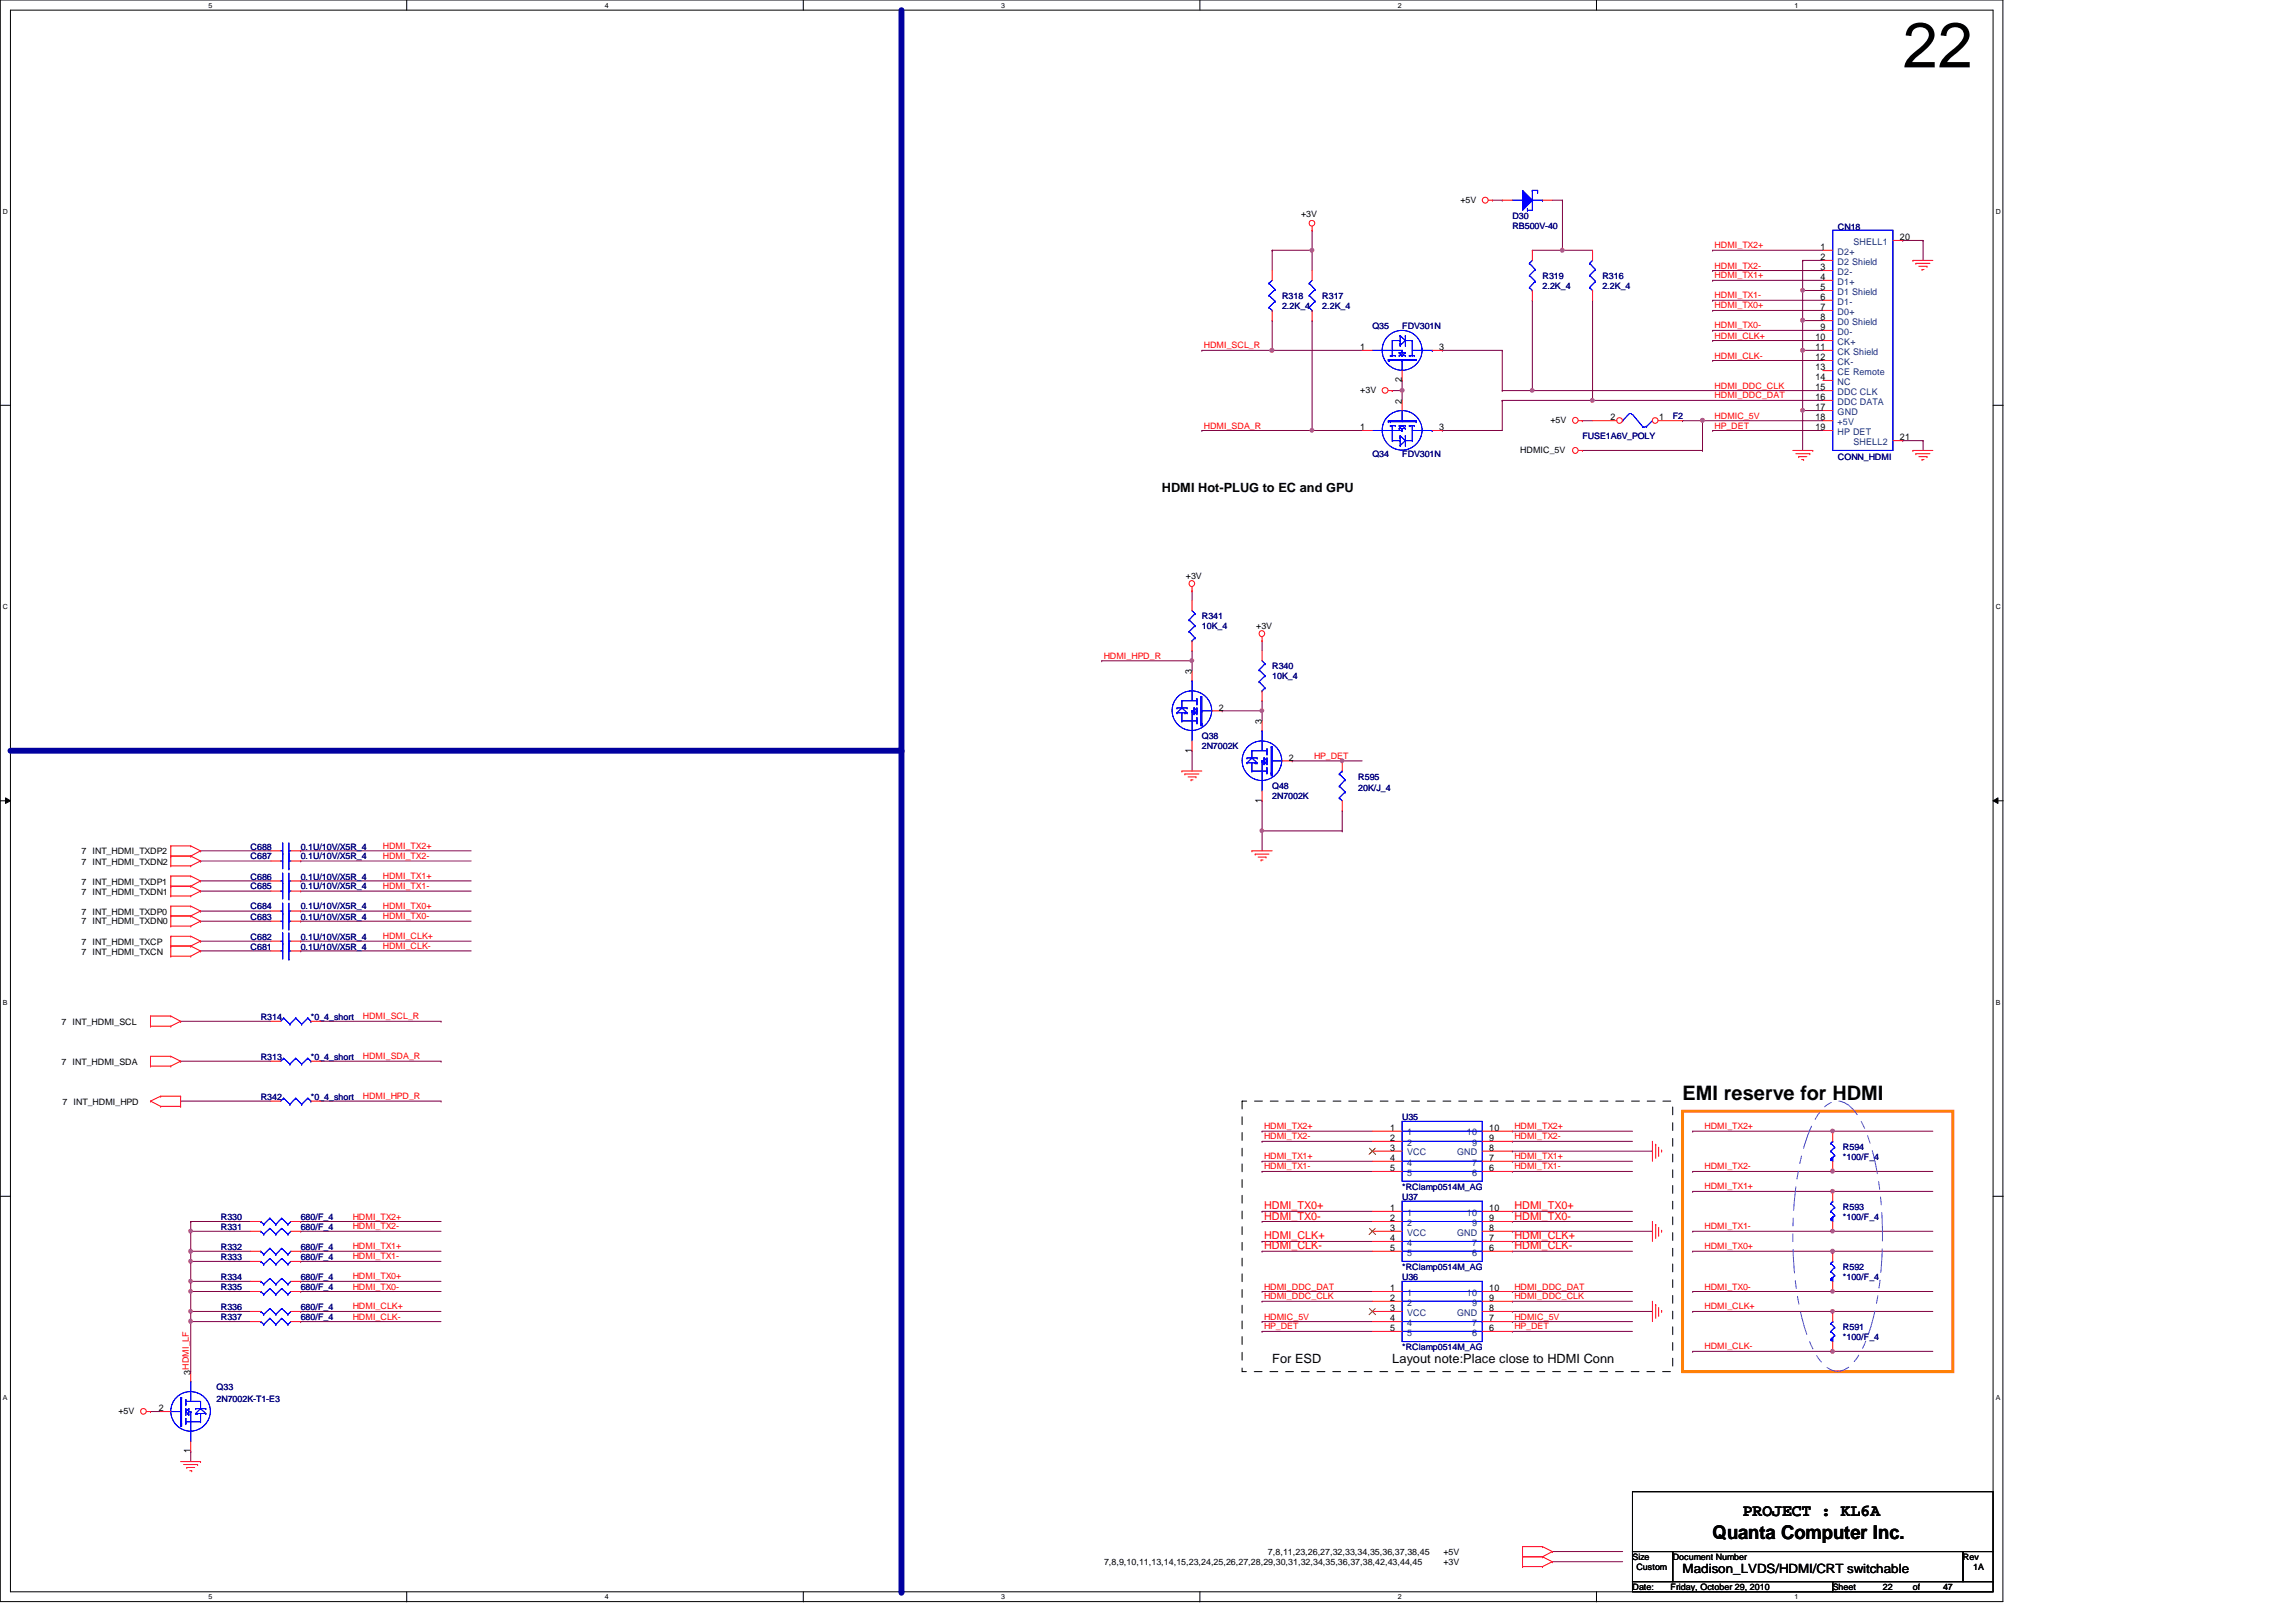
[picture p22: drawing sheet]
<svg xmlns="http://www.w3.org/2000/svg" width="297mm" height="210mm" viewBox="0 0 297 210" stroke-linecap="round" stroke-linejoin="round" font-family="sans-serif">
<defs><g id="words">
<text font-size="8.3" x="246.2" y="8.7">22</text>
<text font-size="2.6" x="217.7" y="142.3">EMI reserve for HDMI</text>
<text font-size="2.5" x="221.6" y="199.2">Quanta Computer Inc.</text>
<text font-size="2.2" x="225.5" y="196.1">PROJECT : KL6A</text>
<g font-size="1.7">
<text x="150.3" y="63.7">HDMI Hot-PLUG to EC and GPU</text>
<text x="164.6" y="176.4">For ESD</text>
<text x="180.1" y="176.4">Layout note:Place close to HDMI Conn</text>
<text x="217.7" y="203.6">Madison_LVDS/HDMI/CRT switchable</text>
</g>
<g font-size="1.4" fill="#f00">
<text x="163.5" y="156.5">HDMI_TX0+</text>
<text x="163.5" y="157.8">HDMI_TX0-</text>
<text x="163.5" y="160.4">HDMI_CLK+</text>
<text x="163.5" y="161.7">HDMI_CLK-</text>
<text x="195.9" y="157.8">HDMI_TX0-</text>
<text x="195.9" y="160.4">HDMI_CLK+</text>
<text x="195.9" y="161.7">HDMI_CLK-</text>
<text x="195.9" y="156.5">HDMI_TX0+</text>
</g>
<g font-size="1.2">
<text x="235.5" y="32.3">1</text>
<text x="235.5" y="35">3</text>
<text x="235.5" y="33.7">2</text>
<text x="245.8" y="31.1">20</text>
<text x="235.5" y="37.5">5</text>
<text x="235.5" y="40.1">7</text>
<text x="235.5" y="36.2">4</text>
<text x="235.5" y="38.8">6</text>
<text x="235.5" y="41.4">8</text>
<text x="176" y="45.3">1</text>
<text x="186.2" y="45.3">3</text>
<text x="234.9" y="45.3">11</text>
<text x="234.9" y="47.9">13</text>
<text x="234.9" y="44">10</text>
<text x="234.9" y="46.6">12</text>
<text x="235.5" y="42.7">9</text>
<text x="181.4" y="52.2" transform="rotate(-90 181.4 52.2)">2</text>
<text x="181.4" y="49.5" transform="rotate(-90 181.4 49.5)">2</text>
<text x="234.9" y="50.5">15</text>
<text x="234.9" y="53.1">17</text>
<text x="234.9" y="49.2">14</text>
<text x="234.9" y="51.8">16</text>
<text x="176" y="55.7">1</text>
<text x="186.2" y="55.7">3</text>
<text x="208.4" y="54.4">2</text>
<text x="214.7" y="54.4">1</text>
<text x="234.9" y="55.7">19</text>
<text x="234.9" y="54.4">18</text>
<text x="245.8" y="57">21</text>
<text x="154.2" y="87.2" transform="rotate(-90 154.2 87.2)">3</text>
<text x="157.7" y="91.9">2</text>
<text x="163.2" y="93.7" transform="rotate(-90 163.2 93.7)">3</text>
<text x="154.2" y="97.4" transform="rotate(-90 154.2 97.4)">1</text>
<text x="166.7" y="98.4">2</text>
<text x="163.2" y="103.9" transform="rotate(-90 163.2 103.9)">1</text>
<text x="179.8" y="146.3">1</text>
<text x="179.8" y="147.7">2</text>
<text x="179.8" y="148.9">3</text>
<text x="192.7" y="148.9">8</text>
<text x="192.7" y="147.7">9</text>
<text x="192.7" y="146.3">10</text>
<text x="179.8" y="150.2">4</text>
<text x="179.8" y="151.6">5</text>
<text x="192.7" y="151.6">6</text>
<text x="192.7" y="150.2">7</text>
<text x="179.8" y="156.7">1</text>
<text x="179.8" y="158">2</text>
<text x="179.8" y="159.3">3</text>
<text x="179.8" y="160.6">4</text>
<text x="179.8" y="161.9">5</text>
<text x="192.7" y="161.9">6</text>
<text x="192.7" y="160.6">7</text>
<text x="192.7" y="159.3">8</text>
<text x="192.7" y="158">9</text>
<text x="192.7" y="156.7">10</text>
<text x="179.8" y="167.1">1</text>
<text x="192.7" y="167.1">10</text>
<text x="179.8" y="168.4">2</text>
<text x="179.8" y="169.7">3</text>
<text x="179.8" y="171">4</text>
<text x="179.8" y="172.3">5</text>
<text x="192.7" y="172.3">6</text>
<text x="192.7" y="171">7</text>
<text x="192.7" y="169.7">8</text>
<text x="192.7" y="168.4">9</text>
<text x="24.6" y="177.9" transform="rotate(-90 24.6 177.9)">3HDMI_LF</text>
<text x="20.5" y="182.6">2</text>
<text x="24.6" y="188.1" transform="rotate(-90 24.6 188.1)">1</text>
</g>
<g font-size="1.2" fill="#004080">
<text x="237.7" y="32.9">D2+</text>
<text x="237.7" y="35.6">D2-</text>
<text x="237.7" y="34.2">D2 Shield</text>
<text x="239.8" y="31.7">SHELL1</text>
<text x="237.7" y="38.1">D1 Shield</text>
<text x="237.7" y="40.7">D0+</text>
<text x="237.7" y="36.8">D1+</text>
<text x="237.7" y="39.4">D1-</text>
<text x="237.7" y="43.3">D0-</text>
<text x="237.7" y="45.9">CK Shield</text>
<text x="237.7" y="42">D0 Shield</text>
<text x="237.7" y="44.6">CK+</text>
<text x="237.7" y="47.2">CK-</text>
<text x="237.7" y="48.5">CE Remote</text>
<text x="237.7" y="51.1">DDC CLK</text>
<text x="237.7" y="53.7">GND</text>
<text x="237.7" y="49.8">NC</text>
<text x="237.7" y="52.4">DDC DATA</text>
<text x="237.7" y="56.3">HP DET</text>
<text x="237.7" y="55">+5V</text>
<text x="239.8" y="57.6">SHELL2</text>
<text x="182" y="146.9">1</text>
<text x="182" y="148.3">2</text>
<text x="182" y="149.5">VCC</text>
<text x="188.5" y="149.5">GND</text>
<text x="189.8" y="146.9">10</text>
<text x="190.5" y="148.3">9</text>
<text x="182" y="150.8">4</text>
<text x="182" y="152.1">5</text>
<text x="190.5" y="152.1">6</text>
<text x="190.5" y="150.8">7</text>
<text x="182" y="157.3">1</text>
<text x="182" y="158.6">2</text>
<text x="182" y="159.9">VCC</text>
<text x="182" y="161.2">4</text>
<text x="188.5" y="159.9">GND</text>
<text x="189.8" y="157.3">10</text>
<text x="190.5" y="161.2">7</text>
<text x="190.5" y="158.6">9</text>
<text x="182" y="162.5">5</text>
<text x="182" y="167.7">1</text>
<text x="189.8" y="167.7">10</text>
<text x="190.5" y="162.5">6</text>
<text x="182" y="169">2</text>
<text x="182" y="170.3">VCC</text>
<text x="182" y="171.6">4</text>
<text x="182" y="172.8">5</text>
<text x="188.5" y="170.3">GND</text>
<text x="190.5" y="172.8">6</text>
<text x="190.5" y="171.6">7</text>
<text x="190.5" y="169">9</text>
</g>
<g font-size="1.1">
<text x="168.3" y="28.1">+3V</text>
<text x="188.9" y="26.2">+5V</text>
<text x="176" y="50.8">+3V</text>
<text x="196.7" y="58.6">HDMIC_5V</text>
<text x="200.6" y="54.7">+5V</text>
<text x="153.4" y="75">+3V</text>
<text x="162.5" y="81.4">+3V</text>
<text x="10.5" y="110.6">7 INT_HDMI_TXDP2</text>
<text x="10.5" y="111.9">7 INT_HDMI_TXDN2</text>
<text x="10.5" y="114.5">7 INT_HDMI_TXDP1</text>
<text x="10.5" y="115.8">7 INT_HDMI_TXDN1</text>
<text x="10.5" y="118.4">7 INT_HDMI_TXDP0</text>
<text x="10.5" y="119.6">7 INT_HDMI_TXDN0</text>
<text x="10.5" y="122.3">7 INT_HDMI_TXCP</text>
<text x="10.5" y="123.5">7 INT_HDMI_TXCN</text>
<text x="8" y="132.6">7 INT_HDMI_SCL</text>
<text x="8" y="137.8">7 INT_HDMI_SDA</text>
<text x="8.1" y="143">7 INT_HDMI_HPD</text>
<text x="15.3" y="183">+5V</text>
<text x="142.8" y="202.6">7,8,9,10,11,13,14,15,23,24,25,26,27,28,29,30,31,32,34,35,36,37,38,42,43,44,45</text>
<text x="164" y="201.3">7,8,11,23,26,27,32,33,34,35,36,37,38,45</text>
<text x="186.7" y="201.3">+5V</text>
<text x="186.7" y="202.6">+3V</text>
<text x="211.2" y="201.9">Size</text>
<text x="211.7" y="203.2">Custom</text>
<text x="216.4" y="201.9">Document Number</text>
<text x="254" y="201.9">Rev</text>
<text x="255.3" y="203.2">1A</text>
<text x="211.2" y="205.8">Date:</text>
<text x="216.1" y="205.8">Friday, October 29, 2010</text>
<text x="237.1" y="205.8">Sheet</text>
<text x="243.6" y="205.8">22</text>
<text x="247.5" y="205.8">of</text>
<text x="251.4" y="205.8">47</text>
</g>
<g font-size="1.1" fill="#000080">
<text x="195.7" y="28.3">D30</text>
<text x="195.7" y="29.6">RB500V-40</text>
<text x="237.8" y="29.8">CN18</text>
<text x="165.9" y="38.7">R318</text>
<text x="165.9" y="40">2.2K_4</text>
<text x="171.1" y="38.7">R317</text>
<text x="171.1" y="40">2.2K_4</text>
<text x="199.6" y="36.1">R319</text>
<text x="199.6" y="37.4">2.2K_4</text>
<text x="207.3" y="36.1">R316</text>
<text x="207.3" y="37.4">2.2K_4</text>
<text x="177.5" y="42.6">Q35</text>
<text x="181.4" y="42.6">FDV301N</text>
<text x="177.5" y="59.1">Q34</text>
<text x="181.4" y="59.1">FDV301N</text>
<text x="204.7" y="56.8">FUSE1A6V_POLY</text>
<text x="216.4" y="54.2">F2</text>
<text x="237.8" y="59.5">CONN_HDMI</text>
<text x="155.5" y="80.1">R341</text>
<text x="155.5" y="81.4">10K_4</text>
<text x="164.6" y="86.6">R340</text>
<text x="164.6" y="87.9">10K_4</text>
<text x="155.5" y="95.7">Q38</text>
<text x="155.5" y="97">2N7002K</text>
<text x="175.7" y="100.9">R595</text>
<text x="164.6" y="102.2">Q48</text>
<text x="164.6" y="103.5">2N7002K</text>
<text x="175.7" y="102.4">20K/J_4</text>
<text x="32.4" y="111.2">C687</text>
<text x="32.4" y="109.9">C688</text>
<text x="32.4" y="113.8">C686</text>
<text x="38.9" y="111.2">0.1U/10V/X5R_4</text>
<text x="38.9" y="109.9">0.1U/10V/X5R_4</text>
<text x="38.9" y="113.8">0.1U/10V/X5R_4</text>
<text x="32.4" y="119">C683</text>
<text x="32.4" y="115.1">C685</text>
<text x="32.4" y="117.7">C684</text>
<text x="38.9" y="119">0.1U/10V/X5R_4</text>
<text x="38.9" y="115.1">0.1U/10V/X5R_4</text>
<text x="38.9" y="117.7">0.1U/10V/X5R_4</text>
<text x="32.4" y="122.9">C681</text>
<text x="32.4" y="121.6">C682</text>
<text x="38.9" y="122.9">0.1U/10V/X5R_4</text>
<text x="38.9" y="121.6">0.1U/10V/X5R_4</text>
<text x="33.7" y="132">R314</text>
<text x="40.2" y="132">*0_4_short</text>
<text x="33.7" y="137.1">R313</text>
<text x="40.2" y="137.1">*0_4_short</text>
<text x="33.7" y="142.3">R342</text>
<text x="40.2" y="142.3">*0_4_short</text>
<text x="181.4" y="144.9">U35</text>
<text x="238.4" y="148.8">R594</text>
<text x="181.4" y="155.3">U37</text>
<text x="181.4" y="154">*RClamp0514M_AG</text>
<text x="238.4" y="150.1">*100/F_4</text>
<text x="28.6" y="157.9">R330</text>
<text x="28.6" y="161.8">R332</text>
<text x="28.6" y="159.2">R331</text>
<text x="38.9" y="157.9">680/F_4</text>
<text x="38.9" y="161.8">680/F_4</text>
<text x="38.9" y="159.2">680/F_4</text>
<text x="238.4" y="156.5">R593</text>
<text x="238.4" y="157.9">*100/F_4</text>
<text x="28.6" y="163">R333</text>
<text x="28.6" y="165.7">R334</text>
<text x="28.6" y="166.9">R335</text>
<text x="38.9" y="163">680/F_4</text>
<text x="38.9" y="165.7">680/F_4</text>
<text x="38.9" y="166.9">680/F_4</text>
<text x="181.4" y="164.3">*RClamp0514M_AG</text>
<text x="181.4" y="165.7">U36</text>
<text x="238.4" y="164.3">R592</text>
<text x="238.4" y="165.7">*100/F_4</text>
<text x="28.6" y="169.5">R336</text>
<text x="28.6" y="170.8">R337</text>
<text x="38.9" y="169.5">680/F_4</text>
<text x="38.9" y="170.8">680/F_4</text>
<text x="238.4" y="172.1">R591</text>
<text x="238.4" y="173.4">*100/F_4</text>
<text x="28" y="179.9">Q33</text>
<text x="181.4" y="174.7">*RClamp0514M_AG</text>
<text x="28" y="181.4">2N7002K-T1-E3</text>
</g>
<g font-size="1.1" fill="#f00">
<text x="221.8" y="32.1">HDMI_TX2+</text>
<text x="221.8" y="34.8">HDMI_TX2-</text>
<text x="221.8" y="36">HDMI_TX1+</text>
<text x="221.8" y="38.6">HDMI_TX1-</text>
<text x="221.8" y="39.9">HDMI_TX0+</text>
<text x="155.7" y="45.1">HDMI_SCL_R</text>
<text x="221.8" y="42.5">HDMI_TX0-</text>
<text x="221.8" y="43.8">HDMI_CLK+</text>
<text x="221.8" y="46.4">HDMI_CLK-</text>
<text x="221.8" y="50.3">HDMI_DDC_CLK</text>
<text x="221.8" y="51.6">HDMI_DDC_DAT</text>
<text x="155.7" y="55.5">HDMI_SDA_R</text>
<text x="221.8" y="55.5">HP_DET</text>
<text x="221.8" y="54.2">HDMIC_5V</text>
<text x="142.8" y="85.3">HDMI_HPD_R</text>
<text x="170" y="98.2">HP_DET</text>
<text x="49.5" y="109.9">HDMI_TX2+</text>
<text x="49.5" y="111.2">HDMI_TX2-</text>
<text x="49.5" y="113.7">HDMI_TX1+</text>
<text x="49.5" y="117.6">HDMI_TX0+</text>
<text x="49.5" y="119">HDMI_TX0-</text>
<text x="49.5" y="115.1">HDMI_TX1-</text>
<text x="49.5" y="121.5">HDMI_CLK+</text>
<text x="49.5" y="122.8">HDMI_CLK-</text>
<text x="46.9" y="131.9">HDMI_SCL_R</text>
<text x="46.9" y="137.1">HDMI_SDA_R</text>
<text x="46.9" y="142.2">HDMI_HPD_R</text>
<text x="163.5" y="146.1">HDMI_TX2+</text>
<text x="163.5" y="147.4">HDMI_TX2-</text>
<text x="195.9" y="147.4">HDMI_TX2-</text>
<text x="195.9" y="146.1">HDMI_TX2+</text>
<text x="220.5" y="146.1">HDMI_TX2+</text>
<text x="163.5" y="150">HDMI_TX1+</text>
<text x="163.5" y="151.3">HDMI_TX1-</text>
<text x="195.9" y="151.3">HDMI_TX1-</text>
<text x="195.9" y="150">HDMI_TX1+</text>
<text x="220.5" y="153.9">HDMI_TX1+</text>
<text x="220.5" y="151.3">HDMI_TX2-</text>
<text x="45.6" y="159.1">HDMI_TX2-</text>
<text x="45.6" y="157.8">HDMI_TX2+</text>
<text x="45.6" y="161.7">HDMI_TX1+</text>
<text x="220.5" y="159.1">HDMI_TX1-</text>
<text x="220.5" y="161.7">HDMI_TX0+</text>
<text x="45.6" y="166.9">HDMI_TX0-</text>
<text x="45.6" y="165.6">HDMI_TX0+</text>
<text x="45.6" y="163">HDMI_TX1-</text>
<text x="163.5" y="166.9">HDMI_DDC_DAT</text>
<text x="195.9" y="166.9">HDMI_DDC_DAT</text>
<text x="220.5" y="166.9">HDMI_TX0-</text>
<text x="45.6" y="170.8">HDMI_CLK-</text>
<text x="45.6" y="169.5">HDMI_CLK+</text>
<text x="163.5" y="170.8">HDMIC_5V</text>
<text x="163.5" y="168.1">HDMI_DDC_CLK</text>
<text x="163.5" y="172">HP_DET</text>
<text x="195.9" y="172">HP_DET</text>
<text x="195.9" y="170.8">HDMIC_5V</text>
<text x="195.9" y="168.1">HDMI_DDC_CLK</text>
<text x="220.5" y="169.5">HDMI_CLK+</text>
<text x="220.5" y="174.6">HDMI_CLK-</text>
</g>
<g font-size=".9">
<text x="27" y="1">5</text>
<text x="78.2" y="1">4</text>
<text x="129.5" y="1">3</text>
<text x="180.8" y="1">2</text>
<text x="232.2" y="1">1</text>
<text x=".4" y="27.7">D</text>
<text x="258.2" y="27.7">D</text>
<text x=".4" y="78.8">C</text>
<text x="258.2" y="78.8">C</text>
<text x=".4" y="130">B</text>
<text x="258.2" y="130">B</text>
<text x=".4" y="181.2">A</text>
<text x="258.2" y="181.2">A</text>
<text x="27" y="207">5</text>
<text x="78.2" y="207">4</text>
<text x="129.5" y="207">3</text>
<text x="180.8" y="207">2</text>
<text x="232.2" y="207">1</text>
</g>
</g></defs>
<path d="M0 0h259.1v207.3h-259.1zM1.4 1.3h256.4v204.7h-256.4z" fill="none" stroke="#000" stroke-width=".13"/>
<g fill="#fff">
<path d="M27 .2h.5v1h-.5z"/>
<path d="M27 206.2h.5v1h-.5z"/>
</g>
<path d="M52.6 0v1.3M52.6 206v1.3" fill="none" stroke="#000" stroke-width=".13"/>
<g fill="#fff">
<path d="M78.2 .2h.5v1h-.5z"/>
<path d="M78.2 206.2h.5v1h-.5z"/>
</g>
<path d="M103.9 0v1.3M103.9 206v1.3" fill="none" stroke="#000" stroke-width=".13"/>
<g fill="#fff">
<path d="M129.5 .2h.5v1h-.5z"/>
<path d="M129.5 206.2h.5v1h-.5z"/>
</g>
<path d="M155.2 0v1.3M155.2 206v1.3" fill="none" stroke="#000" stroke-width=".13"/>
<g fill="#fff">
<path d="M180.8 .2h.6v1h-.6z"/>
<path d="M180.8 206.2h.6v1h-.6z"/>
</g>
<path d="M206.5 0v1.3M206.5 206v1.3" fill="none" stroke="#000" stroke-width=".13"/>
<g fill="#fff">
<path d="M232.2 .2h.5v1h-.5z"/>
<path d="M232.2 206.2h.5v1h-.5z"/>
<path d="M.4 26.9h.6v1h-.6z"/>
<path d="M258.2 26.9h.6v1h-.6z"/>
<path d="M.4 78h.6v1h-.6z"/>
<path d="M258.2 78h.6v1h-.6z"/>
</g>
<path d="M0 52.5h1.4M257.8 52.5h1.4" fill="none" stroke="#000" stroke-width=".13"/>
<g fill="#fff">
<path d="M.4 129.2h.6v1h-.6z"/>
<path d="M258.2 129.2h.6v1h-.6z"/>
</g>
<path d="M0 103.6h1.4M.7 103.3l.7 .3-.7 .4zM257.8 103.6l.7-.3v.7zM257.8 103.6h1.4" fill="none" stroke="#000" stroke-width=".13"/>
<path d="M.7 103.3l.7 .3-.7 .4zM257.8 103.6l.7-.3v.7z" fill="#000"/>
<g fill="#fff">
<path d="M.4 180.4h.5v1h-.5z"/>
<path d="M258.2 180.4h.5v1h-.5z"/>
</g>
<path d="M0 154.8h1.4M257.8 154.8h1.4" fill="none" stroke="#000" stroke-width=".13"/>
<path d="M233.2 53.1h.1M233.2 53.1v5.2" fill="none" stroke="#800040" stroke-width=".13"/>
<circle cx="233.2" cy="53.1" r=".25" fill="#f0f"/>
<circle cx="233.2" cy="53.1" r=".25" fill="none" stroke="#f0f" stroke-width=".13"/>
<path d="M233.2 37.6h.1M233.2 37.6v3.9" fill="none" stroke="#800040" stroke-width=".13"/>
<circle cx="233.2" cy="37.6" r=".25" fill="#f0f"/>
<circle cx="233.2" cy="37.6" r=".25" fill="none" stroke="#f0f" stroke-width=".13"/>
<path d="M233.2 33.7h.1M233.2 37.6h.1M233.2 33.7v3.9M233.2 37.6h2.6M233.2 45.3h.1M233.2 41.5h.1M233.2 41.5v3.8M233.2 45.3h2.6M233.2 41.5h2.6" fill="none" stroke="#800040" stroke-width=".13"/>
<circle cx="233.2" cy="41.4" r=".26" fill="#f0f"/>
<circle cx="233.2" cy="41.4" r=".26" fill="none" stroke="#f0f" stroke-width=".13"/>
<g fill="none" stroke="#800040" stroke-width=".13">
<path d="M233.2 33.7h.1M233.2 33.7h2.6M246.2 31.1h.1M246.2 31.1h2.6M248.8 31.1h.1M248.8 31.1v2.6M233.2 53.1h.1M233.2 45.3h.1M233.2 53.1h2.6M233.2 45.3v7.8M246.2 57h.1M246.2 57h2.6"/>
<path d="M248.8 57h.1M248.8 57v1.3"/>
</g>
<circle cx="233.2" cy="45.3" r=".26" fill="#f0f"/>
<circle cx="233.2" cy="45.3" r=".26" fill="none" stroke="#f0f" stroke-width=".13"/>
<g fill="none" stroke="#800040" stroke-width=".13">
<path d="M221.6 32.4h.1M221.6 35h.1M221.6 36.3h.1M221.6 38.9h.1M221.6 32.4h14.2M221.6 35h14.2M221.6 36.3h14.2M221.6 38.9h14.2M198.2 50.5h.1M198.2 50.5h37.6M206 51.8h.1M206 51.8h29.8"/>
<path d="M220.3 54.4h.1M220.3 54.4h15.5M221.6 40.2h.1M221.6 42.8h.1M221.6 55.7h.1M221.6 44.1h.1M221.6 46.7h.1M221.6 40.2h14.2M221.6 42.8h14.2M221.6 55.7h14.2M221.6 44.1h14.2M221.6 46.7h14.2"/>
</g>
<circle cx="220.3" cy="54.4" r=".26" fill="#f0f"/>
<circle cx="220.3" cy="54.4" r=".26" fill="none" stroke="#f0f" stroke-width=".13"/>
<path d="M198.2 38.9h.1M198.2 38.9v11.6" fill="none" stroke="#800040" stroke-width=".13"/>
<path d="M198 50.4h.4l.1 .1-.1 .2-.2 .1-.2-.1z" fill-rule="evenodd" fill="#f0f"/>
<path d="M198 50.4h.4l.1 .1-.1 .2-.2 .1-.2-.1z" fill="none" stroke="#f0f" stroke-width=".13"/>
<path d="M206 38.9h.1M206 38.9v12.9" fill="none" stroke="#800040" stroke-width=".13"/>
<path d="M205.8 51.6h.2l.2 .1v.3l-.2 .1-.2-.1z" fill-rule="evenodd" fill="#f0f"/>
<path d="M205.8 51.6h.2l.2 .1v.3l-.2 .1-.2-.1z" fill="none" stroke="#f0f" stroke-width=".13"/>
<path d="M202.1 25.9h.1M202.1 32.4h.1M202.1 25.9v6.5M202.1 32.4h3.9M194.3 50.5h.1M194.3 51.8h.1M194.3 50.5h3.9M194.3 51.8h11.7" fill="none" stroke="#800040" stroke-width=".13"/>
<path d="M201.9 32.2l.2-.1 .2 .1v.4h-.2h-.2z" fill-rule="evenodd" fill="#f0f"/>
<path d="M201.9 32.2l.2-.1 .2 .1v.4h-.2h-.2z" fill="none" stroke="#f0f" stroke-width=".13"/>
<g fill="none" stroke="#800040" stroke-width=".13">
<path d="M164.6 32.4h.1M164.6 32.4v2.6M169.8 29.8h.1M169.8 29.8v2.6h-5.2M198.2 32.4h.1M198.2 32.4h3.9M155.5 45.3h.1M155.5 45.3h9.1M181.4 50.5h.1M181.4 50.5v1.3M186.6 55.7h.1M186.6 45.3h.1"/>
<path d="M186.6 45.3h7.7M194.3 51.8h.1M194.3 45.3h.1M194.3 45.3v5.2M194.3 51.8v3.9h-7.7"/>
</g>
<path d="M169.6 32.2l.1-.1 .2 .1v.4h-.2h-.1z" fill-rule="evenodd" fill="#f0f"/>
<path d="M169.6 32.2l.1-.1 .2 .1v.4h-.2h-.1z" fill="none" stroke="#f0f" stroke-width=".13"/>
<path d="M169.8 32.4h.1M169.8 32.4v2.6M169.8 41.5h.1M169.8 41.5v14.2" fill="none" stroke="#800040" stroke-width=".13"/>
<path d="M169.6 55.5h.3l.1 .2-.1 .1-.2 .1-.1-.1z" fill-rule="evenodd" fill="#f0f"/>
<path d="M169.6 55.5h.3l.1 .2-.1 .1-.2 .1-.1-.1z" fill="none" stroke="#f0f" stroke-width=".13"/>
<path d="M164.6 41.5h.1M164.6 41.5v3.8" fill="none" stroke="#800040" stroke-width=".13"/>
<circle cx="164.5" cy="45.3" r=".26" fill="#f0f"/>
<circle cx="164.5" cy="45.3" r=".26" fill="none" stroke="#f0f" stroke-width=".13"/>
<g fill="none" stroke="#800040" stroke-width=".13">
<path d="M155.5 55.7h.1M155.5 55.7h20.7M164.6 45.3h.1M164.6 45.3h11.6M169.8 55.7h.1M180.1 50.5h.1M180.1 50.5h1.3M204.7 54.4h.1M204.7 54.4h1.3M200.8 200.8h.1M200.8 202.1h.1M200.8 200.8h9.1"/>
<path d="M200.8 202.1h9.1"/>
</g>
<circle cx="181.4" cy="50.5" r=".25" fill="#f0f"/>
<circle cx="181.4" cy="50.5" r=".25" fill="none" stroke="#f0f" stroke-width=".13"/>
<path d="M181.4 49.2h.1M181.4 49.2v1.3M237.1 161.9h.1M237.1 161.9h13" fill="none" stroke="#800040" stroke-width=".13"/>
<path d="M236.9 161.7h.2l.2 .1-.1 .3-.1 .1-.2-.1z" fill-rule="evenodd" fill="#f0f"/>
<path d="M236.9 161.7h.2l.2 .1-.1 .3-.1 .1-.2-.1z" fill="none" stroke="#f0f" stroke-width=".13"/>
<path d="M237.1 154.2h.1M237.1 154.2h13" fill="none" stroke="#800040" stroke-width=".13"/>
<path d="M236.9 154h.3l.1 .1-.1 .2-.1 .1-.2-.1z" fill-rule="evenodd" fill="#f0f"/>
<path d="M236.9 154h.3l.1 .1-.1 .2-.1 .1-.2-.1z" fill="none" stroke="#f0f" stroke-width=".13"/>
<path d="M237.1 146.4h.1M237.1 146.4h13" fill="none" stroke="#800040" stroke-width=".13"/>
<path d="M236.9 146.2h.3l.1 .1-.1 .2-.1 .1-.2-.1z" fill-rule="evenodd" fill="#f0f"/>
<path d="M236.9 146.2h.3l.1 .1-.1 .2-.1 .1-.2-.1z" fill="none" stroke="#f0f" stroke-width=".13"/>
<path d="M237.1 174.9h.1M237.1 174.9h13" fill="none" stroke="#800040" stroke-width=".13"/>
<path d="M236.9 174.7l.2-.1 .2 .1-.1 .4h-.1h-.2z" fill-rule="evenodd" fill="#f0f"/>
<path d="M236.9 174.7l.2-.1 .2 .1-.1 .4h-.1h-.2z" fill="none" stroke="#f0f" stroke-width=".13"/>
<path d="M237.1 169.7h.1M237.1 169.7h13" fill="none" stroke="#800040" stroke-width=".13"/>
<path d="M236.9 169.5h.3l.1 .2-.1 .1-.1 .1-.2-.1z" fill-rule="evenodd" fill="#f0f"/>
<path d="M236.9 169.5h.3l.1 .2-.1 .1-.1 .1-.2-.1z" fill="none" stroke="#f0f" stroke-width=".13"/>
<path d="M237.1 159.3h.1M237.1 159.3h13" fill="none" stroke="#800040" stroke-width=".13"/>
<path d="M236.9 159.1h.3l.1 .2-.1 .2-.1 .1-.2-.1z" fill-rule="evenodd" fill="#f0f"/>
<path d="M236.9 159.1h.3l.1 .2-.1 .2-.1 .1-.2-.1z" fill="none" stroke="#f0f" stroke-width=".13"/>
<path d="M237.1 167.1h.1M237.1 167.1h13" fill="none" stroke="#800040" stroke-width=".13"/>
<path d="M236.9 166.9h.3l.1 .2-.1 .2h-.1h-.2z" fill-rule="evenodd" fill="#f0f"/>
<path d="M236.9 166.9h.3l.1 .2-.1 .2h-.1h-.2z" fill="none" stroke="#f0f" stroke-width=".13"/>
<path d="M237.1 151.6h.1M237.1 151.6h13" fill="none" stroke="#800040" stroke-width=".13"/>
<path d="M236.9 151.4l.2-.1 .2 .1-.1 .3-.1 .1-.2-.1z" fill-rule="evenodd" fill="#f0f"/>
<path d="M236.9 151.4l.2-.1 .2 .1-.1 .3-.1 .1-.2-.1z" fill="none" stroke="#f0f" stroke-width=".13"/>
<g fill="none" stroke="#800040" stroke-width=".13">
<path d="M154.2 76.5h.1M154.2 76.5v1.2M154.2 97.2h.1M154.2 85.5h.1M154.2 85.5v1.3M154.2 97.2v2.6M158.1 92h.1M158.1 92h5.2M163.3 82.9h.1M163.3 82.9v1.3M167.2 98.5h.1M167.2 98.5h6.4"/>
<path d="M163.3 107.5h.1M163.3 107.5v2.6M173.6 104.9h.1M173.6 104.9v2.6M163.3 156.8h.1M163.3 150.3h.1M163.3 146.4h.1M163.3 158.1h.1M163.3 147.7h.1M163.3 151.6h.1M163.3 146.4h14.2M163.3 151.6h14.2"/>
<path d="M163.3 156.8h14.2M163.3 150.3h14.2M163.3 158.1h14.2M163.3 147.7h14.2M195.7 159.3h.1M195.7 158.1h.1M195.7 151.6h.1M195.7 150.3h.1M195.7 147.7h.1M195.7 156.8h.1M195.7 149h.1M195.7 146.4h.1"/>
<path d="M195.7 159.3h18.1M195.7 146.4h15.5M195.7 151.6h15.5M195.7 156.8h15.5M195.7 150.3h15.5M195.7 158.1h15.5M195.7 147.7h15.5M195.7 149h18.1M219 159.3h.1M219 154.2h.1M219 146.4h.1M219 151.6h.1"/>
<path d="M219 159.3h18.1M219 154.2h18.1M219 146.4h18.1M219 151.6h18.1M163.3 160.7h.1M163.3 161.9h.1M163.3 171h.1M163.3 168.4h.1M163.3 167.1h.1M163.3 172.3h.1M163.3 167.1h14.2M163.3 161.9h14.2"/>
<path d="M163.3 160.7h14.2M163.3 171h14.2M163.3 168.4h14.2M163.3 172.3h14.2M195.7 160.7h.1M195.7 161.9h.1M195.7 169.7h.1M195.7 167.1h.1M195.7 172.3h.1M195.7 171h.1M195.7 168.4h.1M195.7 169.7h18.1"/>
<path d="M195.7 167.1h15.5M195.7 161.9h15.5M195.7 160.7h15.5M195.7 171h15.5M195.7 168.4h15.5M195.7 172.3h15.5M219 174.9h.1M219 169.7h.1M219 167.1h.1M219 161.9h.1M219 174.9h18.1M219 169.7h18.1"/>
<path d="M219 167.1h18.1M219 161.9h18.1"/>
</g>
<path d="M163.1 107.3h.3l.1 .2-.1 .2h-.2h-.1z" fill-rule="evenodd" fill="#f0f"/>
<path d="M163.1 107.3h.3l.1 .2-.1 .2h-.2h-.1z" fill="none" stroke="#f0f" stroke-width=".13"/>
<path d="M163.3 90.7h.1M163.3 90.7v1.3" fill="none" stroke="#800040" stroke-width=".13"/>
<path d="M163.1 91.8h.3l.1 .1-.1 .2-.2 .1-.1-.1z" fill-rule="evenodd" fill="#f0f"/>
<path d="M163.1 91.8h.3l.1 .1-.1 .2-.2 .1-.1-.1z" fill="none" stroke="#f0f" stroke-width=".13"/>
<path d="M173.6 98.5h.1M173.6 98.5h2.6" fill="none" stroke="#800040" stroke-width=".13"/>
<path d="M173.5 98.3h.3l.1 .1-.1 .2-.2 .1-.1-.1z" fill-rule="evenodd" fill="#f0f"/>
<path d="M173.5 98.3h.3l.1 .1-.1 .2-.2 .1-.1-.1z" fill="none" stroke="#f0f" stroke-width=".13"/>
<path d="M142.5 85.5h.1M142.5 85.5h11.7" fill="none" stroke="#800040" stroke-width=".13"/>
<path d="M154 85.3h.3l.1 .2-.1 .1-.1 .1-.2-.1z" fill-rule="evenodd" fill="#f0f"/>
<path d="M154 85.3h.3l.1 .2-.1 .1-.1 .1-.2-.1z" fill="none" stroke="#f0f" stroke-width=".13"/>
<g fill="none" stroke="#800040" stroke-width=".13">
<path d="M154.2 84.2h.1M154.2 84.2v1.3M163.3 92h.1M163.3 92v1.3M25.9 114h.1M25.9 115.3h.1M25.9 117.9h.1M25.9 119.2h.1M25.9 111.4h.1M25.9 110.1h.1M25.9 114h9.1M25.9 115.3h9.1"/>
<path d="M25.9 117.9h9.1M25.9 119.2h9.1M25.9 111.4h9.1M25.9 110.1h9.1M38.9 110.1h.1M38.9 117.9h.1M38.9 111.4h.1M38.9 119.2h.1M38.9 114h.1M38.9 115.3h.1M38.9 114h22.1M38.9 115.3h22.1"/>
<path d="M38.9 117.9h22.1M38.9 119.2h22.1M38.9 111.4h22.1M38.9 110.1h22.1M163.3 103.6h.1M163.3 103.6v3.9h10.3M173.6 107.5h.1M23.4 137.3h.1M23.4 132.2h.1M23.4 137.3h11.6M23.4 132.2h11.6M25.9 123.1h.1"/>
<path d="M25.9 121.8h.1M25.9 123.1h9.1M25.9 121.8h9.1M38.9 121.8h.1M38.9 123.1h.1M38.9 123.1h22.1M38.9 121.8h22.1M41.5 137.3h15.6M41.5 132.2h15.6M57.1 132.2h.1M57.1 137.3h.1M23.4 142.5h.1"/>
<path d="M23.4 142.5h11.6M38.9 159.3h.1M38.9 158.1h.1M38.9 159.3h18.2M38.9 158.1h18.2M41.5 142.5h15.6M57.1 142.5h.1M24.7 163.2h.1M24.7 163.2h7.7M38.9 167.1h.1M38.9 165.8h.1M38.9 163.2h.1"/>
<path d="M38.9 161.9h.1M38.9 167.1h18.2M38.9 165.8h18.2M38.9 163.2h18.2M38.9 161.9h18.2"/>
</g>
<path d="M24.5 163h.3l.1 .2-.1 .2h-.2h-.1z" fill-rule="evenodd" fill="#f0f"/>
<path d="M24.5 163h.3l.1 .2-.1 .2h-.2h-.1z" fill="none" stroke="#f0f" stroke-width=".13"/>
<path d="M24.7 161.9h.1M24.7 169.7h.1M24.7 161.9v1.3M24.7 169.7h7.7" fill="none" stroke="#800040" stroke-width=".13"/>
<path d="M24.5 169.5h.3l.1 .2-.1 .1-.2 .1-.1-.1z" fill-rule="evenodd" fill="#f0f"/>
<path d="M24.5 169.5h.3l.1 .2-.1 .1-.2 .1-.1-.1z" fill="none" stroke="#f0f" stroke-width=".13"/>
<path d="M24.7 171h.1M24.7 171h7.7" fill="none" stroke="#800040" stroke-width=".13"/>
<path d="M24.5 170.8l.1-.1 .3 .1-.1 .4h-.2h-.1z" fill-rule="evenodd" fill="#f0f"/>
<path d="M24.5 170.8l.1-.1 .3 .1-.1 .4h-.2h-.1z" fill="none" stroke="#f0f" stroke-width=".13"/>
<path d="M24.7 158.1h.1M24.7 158.1h7.7M24.7 167.1h.1M24.7 169.7h.1M24.7 165.8h.1M24.7 167.1v3.9M24.7 165.8h7.7" fill="none" stroke="#800040" stroke-width=".13"/>
<path d="M24.5 165.6h.3l.1 .2-.1 .2h-.2h-.1z" fill-rule="evenodd" fill="#f0f"/>
<path d="M24.5 165.6h.3l.1 .2-.1 .2h-.2h-.1z" fill="none" stroke="#f0f" stroke-width=".13"/>
<path d="M24.7 159.3h.1M24.7 159.3h7.7M24.7 163.2h.1M24.7 163.2v2.6" fill="none" stroke="#800040" stroke-width=".13"/>
<path d="M24.5 159.1h.3l.1 .2-.1 .2-.2 .1-.1-.1z" fill-rule="evenodd" fill="#f0f"/>
<path d="M24.5 159.1h.3l.1 .2-.1 .2-.2 .1-.1-.1z" fill="none" stroke="#f0f" stroke-width=".13"/>
<path d="M24.7 158.1h.1M24.7 158.1v1.2M24.7 167.1h.1M24.7 167.1h7.7M24.7 187.8h.1M24.7 187.8v1.3" fill="none" stroke="#800040" stroke-width=".13"/>
<path d="M24.5 166.9h.3l.1 .2-.1 .2h-.2h-.1z" fill-rule="evenodd" fill="#f0f"/>
<path d="M24.5 166.9h.3l.1 .2-.1 .2h-.2h-.1z" fill="none" stroke="#f0f" stroke-width=".13"/>
<path d="M24.7 165.8h.1M24.7 161.9h.1M24.7 165.8v1.3M24.7 161.9h7.7" fill="none" stroke="#800040" stroke-width=".13"/>
<path d="M24.5 161.7h.1l.3 .1-.1 .3-.2 .1-.1-.1z" fill-rule="evenodd" fill="#f0f"/>
<path d="M24.5 161.7h.1l.3 .1-.1 .3-.2 .1-.1-.1z" fill="none" stroke="#f0f" stroke-width=".13"/>
<g fill="none" stroke="#800040" stroke-width=".13">
<path d="M193.1 25.9h1.2M194.3 25.9h.1M200.8 25.9h1.3M202.1 25.9h.1M204.7 58.3h15.6M217.7 54.4h.1M217.7 54.4h2.6M220.3 58.3h.1M220.3 54.4h.1M220.3 54.4v3.9M24.7 159.3h.1M24.7 159.3v2.6"/>
<path d="M24.7 171h.1M24.7 171v6.5M38.9 171h.1M38.9 169.7h.1M38.9 171h18.2M38.9 169.7h18.2M19.5 182.7h.1M19.5 182.7h1.3"/>
</g>
<g fill="none" stroke="#f00" stroke-width=".13">
<path d="M169.8 29.8h.1M169.8 29.3v.5M192.6 25.9h.5M193.1 25.9h.1M247.5 33.7h.1M247.5 33.7h2.6M247.9 34.1h.1M247.9 34.1h1.8M248.2 34.5h1.1M248.7 34.9h.1M248.7 34.9h.2M249.3 34.5h.1"/>
<path d="M179.6 50.5h.5M180.1 50.5h.1M204.2 58.3h.5M204.2 54.4h.5M204.7 54.4h.1M204.7 58.3h.1M231.9 58.3h2.6M232.3 58.7h1.8M232.7 59.1h.1M232.7 59.1h1.1M233.1 59.5h.2M233.3 59.5h.1"/>
<path d="M234.1 58.7h.1M234.5 58.3h.1M247.5 58.3h.1M247.5 58.3h2.6M247.9 58.7h.1M247.9 58.7h1.8M248.2 59.1h1.1M248.7 59.5h.1M248.7 59.5h.2M249.3 59.1h.1M154.2 76.5h.1M154.2 75.9v.6"/>
<path d="M152.9 99.8h.1M152.9 99.8h2.6M163.3 82.9h.1M163.3 82.4v.5M22.1 110.8h.1M22.1 109.5h.1M22.1 112.1h.1M22.1 114.7h.1M22.1 113.4h.1M22.1 116h.1M22.1 118.5h.1M22.1 117.3h.1"/>
<path d="M22.1 119.8h.1M22.1 110.8h2.6M22.1 109.5v2.6M22.1 113.4v2.6M22.1 117.3v2.5M22.1 109.5h2.6M22.1 112.1h2.6M22.1 114.7h2.6M22.1 113.4h2.6M22.1 116h2.6M22.1 118.5h2.6M22.1 117.3h2.6"/>
<path d="M22.1 119.8h2.6M24.7 110.8h.1M24.7 109.5h.1M24.7 112.1h.1M24.7 114.7h.1M24.7 113.4h.1M24.7 116h.1M24.7 118.5h.1M24.7 117.3h.1M24.7 119.8h.1M24.7 109.5l1.2 .6M24.7 110.8l1.2 .6"/>
<path d="M24.7 113.4l1.2 .6M24.7 114.7l1.2 .6M24.7 117.3l1.2 .6M24.7 118.5l1.2 .7M25.9 110.1h.1M25.9 111.4h.1M25.9 114h.1M25.9 115.3h.1M25.9 117.9h.1M25.9 119.2h.1M25.9 110.1l-1.2 .7M25.9 111.4l-1.2 .7"/>
<path d="M25.9 114l-1.2 .7M25.9 115.3l-1.2 .7M25.9 117.9l-1.2 .6M25.9 119.2l-1.2 .6M153.3 100.2h.1M153.3 100.2h1.8M153.7 100.5h1M154.1 100.9h.1M154.1 100.9h.2M154.7 100.5h.1M162 110.1h.1M162 110.1h2.6"/>
<path d="M162.4 110.5h.1M162.4 110.5h1.8M162.8 110.9h1M163.1 111.3h.1M163.1 111.3h.3M163.8 110.9h.1M19.5 132.8h.1M19.5 131.5h.1M19.5 138h.1M19.5 136.7h.1M19.5 132.8h2.6M19.5 131.5v1.3"/>
<path d="M19.5 136.7v1.3M19.5 131.5h2.6M19.5 138h2.6M19.5 136.7h2.6M22.1 132.8h.1M22.1 131.5h.1M22.1 138h.1M22.1 136.7h.1M22.1 122.4h.1M22.1 121.2h.1M22.1 123.7h.1M22.1 131.5l1.3 .7"/>
<path d="M22.1 136.7l1.3 .6M22.1 121.2v2.5M22.1 122.4h2.6M22.1 121.2h2.6M22.1 123.7h2.6M23.4 132.2h.1M23.4 137.3h.1M23.4 132.2l-1.3 .6M23.4 137.3l-1.3 .7M24.7 122.4h.1M24.7 121.2h.1M24.7 123.7h.1"/>
<path d="M24.7 121.2l1.2 .6M24.7 122.4l1.2 .7M25.9 121.8h.1M25.9 123.1h.1M25.9 121.8l-1.2 .6M25.9 123.1l-1.2 .6M19.5 142.5h.1M19.5 142.5l1.3 .7M20.8 141.9h.1M20.8 143.2h.1M20.8 141.9h2.6M20.8 141.9l-1.3 .6"/>
<path d="M20.8 143.2h2.6M23.4 143.2h.1M23.4 141.9h.1M23.4 141.9v1.3M213.8 158.1h.1M213.8 147.7h.1M213.8 147.7v2.6M213.8 158.1v2.6M214.2 158.5h.1M214.2 148.1h.1M214.2 148.1v1.8M214.2 158.5v1.8"/>
<path d="M214.6 159.9h.1M214.6 149.5h.1M214.6 148.5v1M214.6 158.8v1.1M215 159.2h.1M215 148.8h.1M215 148.8v.3M215 159.2v.3M213.8 168.4h.1M213.8 168.4v2.6M214.2 168.8h.1M214.2 168.8v1.8"/>
<path d="M214.6 170.2h.1M214.6 169.2v1M215 169.6h.1M215 169.6v.2M19 182.7h.5M19.5 182.7h.1M23.4 189.1h2.5M23.7 189.5h1.9M24.2 189.9h.1M24.2 189.9h1M24.6 190.3h.2M24.8 190.3h.1"/>
<path d="M25.6 189.5h.1M25.9 189.1h.1M197 201.5h.1M197 200.2h.1M197 202.7h.1M197 200.2h2.6M197 201.5h2.6M197 200.2v2.5M197 202.7h2.6M199.6 200.2h.1M199.6 201.5h.1M199.6 202.7h.1"/>
<path d="M199.6 200.2l1.2 .6M199.6 201.5l1.2 .6M200.8 200.8h.1M200.8 202.1h.1M200.8 200.8l-1.2 .7M200.8 202.1l-1.2 .6"/>
<circle cx="169.7" cy="28.9" r=".37"/>
<circle cx="192.1" cy="25.9" r=".38"/>
<circle cx="179.2" cy="50.5" r=".37"/>
<circle cx="203.8" cy="58.3" r=".38"/>
<circle cx="203.8" cy="54.4" r=".38"/>
<circle cx="154.2" cy="75.5" r=".38"/>
<circle cx="163.2" cy="82" r=".38"/>
<circle cx="18.6" cy="182.6" r=".37"/>
</g>
<path d="M211.2 193h46.6v7.8h-46.6zM211.2 200.8h5.2v3.9h-5.2zM211.2 204.7h25.9v1.3h-25.9zM216.4 200.8h37.6v3.9h-37.6zM237.1 204.7h20.7v1.3h-20.7zM254 200.8h3.8v3.9h-3.8z" fill="none" stroke="#000" stroke-width=".13"/>
<path d="M217.7 143.8h34.9v33.7h-34.9z" fill="none" stroke="#ff8000" stroke-width=".38"/>
<path d="M160.7 142.5h55.7v35h-55.7z" fill="none" stroke="#000" stroke-width=".13" stroke-dasharray="1 1 1 1 1 1 1 1"/>
<path d="M235.8 143.5a2.39 2.39 0 0 1 3.9 0 15.8 15.8 0 0 1 2.9 7.1 48 48 0 0 1-.3 20.3 14.4 14.4 0 0 1-2.6 5.5 2.38 2.38 0 0 1-3.9 0 15.7 15.7 0 0 1-3-7.1 48.5 48.5 0 0 1 .4-20.3 14.2 14.2 0 0 1 2.6-5.5z" fill="none" stroke="#8000ff" stroke-width=".13" stroke-dasharray="3 1 1 1 1 1"/>
<path d="M116.6 1.3v204.7" fill="none" stroke="#0000a0" stroke-width=".76"/>
<circle cx="116.6" cy="206" r=".38" fill="#0000a0"/>
<path d="M1.4 97.2h115.2" fill="none" stroke="#0000a0" stroke-width=".76"/>
<circle cx="116.6" cy="97.2" r=".38" fill="#0000a0"/>
<g fill="none" stroke="#00f" stroke-width=".13">
<path d="M36.3 119.2h.3M36.6 119.2h.1M36.6 118.2h.1M36.6 118.2v2M37.4 119.2h.1M37.4 119.2h.2M37.4 118.2v2M36.7 136.9h.1M36.7 136.9l-.4 .4M36.7 136.9l.8 .8M37.4 120.2h.1M37.5 137.7h.1"/>
<path d="M38.3 136.9h.1M38.3 136.9l-.8 .8M38.3 136.9l.7 .8M39 137.7h.1M39.8 136.9h.1M39.8 136.9l-.8 .8M39.8 136.9l.4 .4M40.2 137.3h.1M236.9 150h.1M236.9 149h.1M236.9 148h.1M236.9 150l.2 .3"/>
<path d="M236.9 149l.5 .5M236.9 148l.5 .5M237.1 147.7h.1M237.1 147.7l-.2 .3M237.4 149.5h.1M237.4 148.5h.1M237.4 149.5l-.5 .5M237.4 148.5l-.5 .5M33.7 169.7h.1M33.7 169.7l.4 .4M34.1 170.1h.1M34.9 169.3h.1"/>
<path d="M34.9 169.3l.8 .8M34.9 169.3l-.8 .8M35.7 170.1h.1M36.4 169.3h.1M36.4 169.3l.9 .8M36.4 169.3l-.7 .8M37.3 170.1h.1M37.6 169.7l-.3 .4"/>
</g>
<path d="M35 119.2h1.3M37.6 119.2h1.3M35 137.3h1.3M40.2 137.3h1.3M32.4 169.7h1.3M37.6 169.7h1.3" fill="none" stroke="#f00" stroke-width=".13"/>
<path d="M236.9 150l.2-.2v.5l-.2-.3 .2-.2z" fill-rule="evenodd" fill="#00f"/>
<g fill="none" stroke="#00f" stroke-width=".13">
<path d="M236.9 150l.2-.2v.5l-.2-.3 .2-.2zM236.9 150h.1M236.9 149h.1M236.9 148h.1M236.9 150l.2 .3M236.9 149l.5 .5M236.9 148l.5 .5M237.1 147.7h.1M237.1 147.7l-.2 .3M237.4 149.5h.1M237.4 148.5h.1M237.4 149.5l-.5 .5"/>
<path d="M237.4 148.5l-.5 .5"/>
</g>
<path d="M236.9 150l.2-.2v.5l-.2-.3 .2-.2z" fill-rule="evenodd" fill="#00f"/>
<g fill="none" stroke="#00f" stroke-width=".13">
<path d="M236.9 150l.2-.2v.5l-.2-.3 .2-.2zM236.9 157.8h.1M236.9 156.8h.1M236.9 155.7h.1M236.9 157.8l.2 .3M236.9 156.8l.5 .5M236.9 155.7l.5 .6M237.1 155.4h.1M237.1 155.4l-.2 .3M237.4 157.3h.1M237.4 156.3h.1M237.4 157.3l-.5 .5"/>
<path d="M237.4 156.3l-.5 .5"/>
</g>
<path d="M237.1 146.4v1.3M237.1 150.3v1.3" fill="none" stroke="#f00" stroke-width=".13"/>
<path d="M236.9 157.8l.2-.3v.6l-.2-.3 .2-.3z" fill-rule="evenodd" fill="#00f"/>
<g fill="none" stroke="#00f" stroke-width=".13">
<path d="M236.9 157.8l.2-.3v.6l-.2-.3 .2-.3zM236.9 157.8h.1M236.9 156.8h.1M236.9 155.7h.1M236.9 157.8l.2 .3M236.9 156.8l.5 .5M236.9 155.7l.5 .6M237.1 155.4h.1M237.1 155.4l-.2 .3M237.4 157.3h.1M237.4 156.3h.1M237.4 157.3l-.5 .5"/>
<path d="M237.4 156.3l-.5 .5"/>
</g>
<path d="M236.9 157.8l.2-.3v.6l-.2-.3 .2-.3z" fill-rule="evenodd" fill="#00f"/>
<g fill="none" stroke="#00f" stroke-width=".13">
<path d="M177.5 45.3h3.9M179.6 46.5h.1M179.6 46.7h.1M179.6 46.5h3.6M179.6 46.5v.2M179.7 46.7h.1M179.9 46.5h.1M179.9 46h.1M179.9 46h.6M180 46h.1M180.1 44.1h.1M180.1 46h.1"/>
<path d="M180.1 44.1h1M180.1 44.1v1.9M180.5 46h.1M181 45.6h.1M181 46h.1M181 45.6l.4 .4M181 45.6h.8M181 46h.8M181.1 44.1h.1M181.1 43.4h.1M181.1 44.6h.1M181.1 44.7h.1"/>
<path d="M181.1 44.4h.1M181.1 45.8h.1M181.1 43.4l.7 .7M181.1 43.4v1.3M181.4 45.3h.1M181.4 46.7h.1M181.4 46h.1M181.4 45.6h.1M181.4 45.3v.3M181.4 46.7v1.3M181.8 44.1h.1M181.8 45.6h.1"/>
<path d="M181.8 46h.1M181.8 43.4h.1M181.8 44.7h.1M181.8 44.1h.9M181.8 45.6l-.4 .4M181.8 44.1l-.7 .6M181.8 43.4v1.3M182.3 46h.1M182.3 46h.7M182.5 46h.1M182.7 46h.1M182.7 44.1h.1"/>
<path d="M182.7 45.3h2.6M182.7 44.1v1.9M183 46h.1M183.2 46.5h.1M183.2 46.5v.2h-3.6M185.3 45.3h.1M152.3 92.2h.1M152.3 91.6h.1M152.3 92.2h1.3M152.3 91.6h1.3M152.9 92.2h.1M152.9 90.7h.1"/>
<path d="M152.9 91.6h.1M152.9 93.3h.1M152.9 90.7h2M152.9 90.7v.9M152.9 92.2v1.1M152.9 91.6l-.6 .6M152.9 91.6l.7 .6M152.9 93.3h2M153.3 92.2h.1M153.4 92.2h.1M153.6 92.2h.1M153.6 91.6h.1"/>
<path d="M154.2 92h.1M154.2 88.1h.1M154.2 88.1v2.6M154.2 92v3.9M154.2 92h.3M154.5 92.4h.1M154.5 91.6h.1M154.5 92h.1M154.5 91.6l.4 .4M154.5 91.6v.8M154.6 92.2h.1M154.9 90.7h.1"/>
<path d="M154.9 92h.1M154.9 91.6h.1M154.9 92.4h.1M154.9 92.9h.1M154.9 93.4h.1M154.9 90.4h.1M154.9 91h.1M154.9 91.1h.1M154.9 93.3h.1M154.9 93.6h.1M154.9 92l-.4 .4M154.9 90.4v.7"/>
<path d="M154.9 91.6v.8M154.9 92.9v.7M155.4 90.2h.1M155.4 93.6h.1M155.4 93.8h.1M155.4 90.2h.1v3.6M155.4 90.2v3.6M155.5 93.7h.1M155.5 92h.1M155.5 93.8h.1M155.5 92h1.3M173.6 99.8h.1"/>
<path d="M173.6 99.8l-.3 .4M36.3 111.4h.3M36.6 111.4h.1M36.6 110.4h.1M36.6 110.4v2M37.4 112.4h.1M37.4 111.4h.1M37.4 111.4h.2M37.4 110.4v2M173.3 103.3h.1M173.3 101.7h.1M173.3 100.2h.1"/>
<path d="M173.3 103.3l.3 .3M173.3 101.7l.7 .8M173.3 100.2l.7 .7M174 102.5h.1M174 100.9h.1M174 102.5l-.7 .8M174 100.9l-.7 .8M181.4 155.4h10.4v7.8h-10.4zM181.4 156.8h10.4M181.4 158.1h10.4M191.8 156.8h.1M191.8 158.1h.1"/>
<path d="M236.9 157.8l.2-.3v.6l-.2-.3 .2-.3zM181.4 160.7h10.4M181.4 161.9h10.4M191.8 160.7h.1M191.8 161.9h.1"/>
<circle cx="181.4" cy="45.3" r="2.58"/>
<circle cx="154.2" cy="92" r="2.56"/>
</g>
<g fill="none" stroke="#f00" stroke-width=".13">
<path d="M176.2 45.3h1.3M181.4 48v1.2M185.3 45.3h1.3M154.2 86.8v1.3M154.2 95.9v1.3M156.8 92h1.3M173.6 98.5v1.3M35 111.4h1.3M37.6 111.4h1.3M173.6 103.6v1.3M177.5 156.8h3.9M177.5 158.1h3.9"/>
<path d="M177.5 159.3h3.9M191.8 156.8h3.9M191.8 158.1h3.9M191.8 159.3h3.9M237.1 154.2v1.2M237.1 158.1v1.2M177.5 160.7h3.9M177.5 161.9h3.9M191.8 160.7h3.9M191.8 161.9h3.9"/>
</g>
<path d="M177.2 159l.8 .8M177.9 159l-.8 .8" fill="none" stroke="#804000" stroke-width=".13"/>
<path d="M197 24.6l1.2 1.3-1.2 1.3z" fill="#00f"/>
<g fill="none" stroke="#00f" stroke-width=".13">
<path d="M195.7 25.9h1.3M197 24.6l1.2 1.3-1.2 1.3zM197 25.9h.1M197.6 27.2h.1M197.6 27h.1M197.6 27v.2M198.2 24.6h.1M198.2 24.6v2.6h-.6M198.2 25.9h1.4M198.2 24.6h.7M198.9 24.6h.1M198.9 24.9h.1"/>
<path d="M198.9 24.6v.3M199.6 25.9h.1"/>
</g>
<path d="M197 24.6l1.2 1.3-1.2 1.3z" fill="#00f"/>
<g fill="none" stroke="#00f" stroke-width=".13">
<path d="M169.4 36.7h.1M169.4 38.2h.1M169.4 39.8h.1M169.4 36.7l.7 .8M169.4 38.2l.7 .8M169.4 39.8l.4 .4M169.8 36.3l-.4 .4M170.1 37.5h.1M170.1 39h.1M170.1 37.5l-.7 .7M170.1 39l-.7 .8M195.7 25.9h1.3"/>
<path d="M197 24.6l1.2 1.3-1.2 1.3zM197 25.9h.1M197.6 27.2h.1M197.6 27h.1M197.6 27v.2M198.2 24.6h.1M198.2 24.6v2.6h-.6M198.2 25.9h1.4M198.2 24.6h.7M198.9 24.6h.1M198.9 24.9h.1M198.9 24.6v.3"/>
<path d="M199.6 25.9h.1M169.8 40.2h.1M177.5 55.7h3.9M179.6 54.6h.1M179.6 54.4h.1M179.6 54.4h3.6v.2M179.6 54.6h3.6M179.6 54.4v.2M179.7 54.4h.1M179.9 54.6h.1M179.9 55.1h.1M179.9 55.1h.6"/>
<path d="M180 55.1h.1M180.1 57h.1M180.1 55.1h.1M180.1 57h1M180.1 55.1v1.9M180.5 55.1h.1M181 55.5h.1M181 55.1h.1M181 55.5h.8M181 55.1h.8M181.1 57h.1M181.1 57.7h.1"/>
<path d="M181.1 56.5h.1M181.1 56.4h.1M181.1 56.6h.1M181.1 55.3h.1M181.1 56.4v1.3M181.1 56.4l.7 .6M181.4 55.7h.1M181.4 54.4h.1M181.4 55.1h.1M181.4 55.5h.1M181.4 53.1v1.3M181.4 55.5v.2"/>
<path d="M181.4 55.1l-.4 .4M181.4 55.1l.4 .4M181.8 57h.1M181.8 55.5h.1M181.8 55.1h.1M181.8 57.7h.1M181.8 56.4h.1M181.8 57h.9M181.8 57l-.7 .7M181.8 56.4v1.3M182.3 55.1h.1M182.3 55.1h.7"/>
<path d="M182.5 55.1h.1M182.7 55.1h.1M182.7 57h.1M182.7 55.7h2.6M182.7 55.1v1.9M183 55.1h.1M183.2 54.6h.1M185.3 55.7h.1M36.3 110.1h.3M36.6 110.1h.1M36.6 109.1h.1M36.6 109.1v2.1"/>
<path d="M37.4 111.2h.1M37.4 110.1h.1M37.4 109.1v2.1M37.4 110.1h.2M36.3 123.1h.3M36.3 121.8h.3M36.6 123.1h.1M36.6 122h.1M36.6 121.8h.1M36.6 120.7h.1M36.6 120.7v3.4M37.4 124.1h.1"/>
<path d="M37.4 123.1h.1M37.4 122.8h.1M37.4 121.8h.1M37.4 123.1h.2M37.4 120.7v3.4M37.4 121.8h.2M24.7 178.8h.1M24.7 178.8v2.6M33.7 163.2h.1M33.7 165.8h.1M33.7 171h.1M33.7 163.2l.4 .4"/>
<path d="M33.7 165.8l.4 .4M33.7 171l.4 .4M34.1 163.6h.1M34.1 166.2h.1M34.1 171.4h.1M34.9 162.9h.1M34.9 165.4h.1M34.9 170.6h.1M34.9 162.9l.8 .7M34.9 162.9l-.8 .7M34.9 165.4l.8 .8M34.9 165.4l-.8 .8"/>
<path d="M34.9 170.6l.8 .8M34.9 170.6l-.8 .8M35.7 163.6h.1M35.7 166.2h.1M35.7 171.4h.1M36.4 162.9h.1M36.4 165.4h.1M36.4 170.6h.1M36.4 162.9l.9 .7M36.4 162.9l-.7 .7M36.4 165.4l.9 .8M36.4 165.4l-.7 .8"/>
<path d="M36.4 170.6l.9 .8M36.4 170.6l-.7 .8M37.3 163.6h.1M37.3 166.2h.1M37.3 171.4h.1M37.6 163.2l-.3 .4M37.6 165.8l-.3 .4M37.6 171l-.3 .4M181.4 165.8h10.4v7.8h-10.4zM181.4 167.1h10.4M181.4 168.4h10.4M181.4 171h10.4"/>
<path d="M181.4 172.3h10.4M191.8 167.1h.1M191.8 168.4h.1M191.8 171h.1M191.8 172.3h.1M236.9 165.6h.1M236.9 164.5h.1M236.9 163.5h.1M236.9 165.6l.2 .2M236.9 164.5l.5 .6M236.9 163.5l.5 .5M237.1 163.2h.1"/>
<path d="M237.1 163.2l-.2 .3M237.4 165.1h.1M237.4 164h.1M237.4 165.1l-.5 .5M237.4 164l-.5 .5M22.1 182.7h1.3M23.4 184.4h.1M23.4 182.7h.1M23.4 184.5h.1M23.5 180.8h.1M23.5 184.2h.1M23.5 184.5h.1"/>
<path d="M23.5 180.8h-.1v3.7M23.5 180.8v3.7M24 181.4h.1M24 182.7h.1M24 182.3h.1M24 183h.1M24 183.6h.1M24 184.1h.1M24 181.1h.1M24 181.7h.1M24 181.8h.1M24 184h.1"/>
<path d="M24 184.2h.1M24 181.4h1.9M24 182.7l.4 .3M24 181.1v.7M24 182.3v.7M24 183.6v.6M24 184h1.9M24.3 182.9h.1M24.4 183h.1M24.4 182.3h.1M24.4 182.7h.1M24.4 182.7h.3"/>
<path d="M24.4 182.3l-.4 .4M24.4 182.3v.7M24.7 182.7h.1M24.7 182.7v3.9M25.3 182.9h.1M25.3 182.3h.1M25.3 182.9h1.3M25.3 182.3h1.3M25.4 182.9h.1M25.6 182.9h.1M25.9 182.9h.1M25.9 181.4h.1"/>
<path d="M25.9 182.3h.1M25.9 184h.1M25.9 181.4v.9M25.9 182.9v1.1M25.9 182.3l.7 .6M25.9 182.3l-.6 .6M26.6 182.9h.1M26.6 182.3h.1"/>
<circle cx="181.4" cy="55.7" r="2.57"/>
<circle cx="24.7" cy="182.6" r="2.56"/>
</g>
<g fill="none" stroke="#f00" stroke-width=".13">
<path d="M169.8 35v1.3M194.3 25.9h1.4M199.6 25.9h1.2M169.8 40.2v1.3M176.2 55.7h1.3M181.4 51.8v1.3M185.3 55.7h1.3M35 110.1h1.3M37.6 110.1h1.3M35 123.1h1.3M35 121.8h1.3M37.6 123.1h1.3"/>
<path d="M37.6 121.8h1.3M24.7 177.5v1.3M32.4 163.2h1.3M32.4 165.8h1.3M32.4 171h1.3M37.6 163.2h1.3M37.6 165.8h1.3M37.6 171h1.3M177.5 167.1h3.9M177.5 168.4h3.9M177.5 169.7h3.9M177.5 171h3.9"/>
<path d="M177.5 172.3h3.9M191.8 167.1h3.9M191.8 168.4h3.9M191.8 169.7h3.9M191.8 171h3.9M191.8 172.3h3.9M20.8 182.7h1.3M24.7 186.6v1.2"/>
</g>
<path d="M177.2 169.3l.8 .8M177.9 169.3l-.8 .8" fill="none" stroke="#804000" stroke-width=".13"/>
<path d="M236.9 165.6l.2-.3v.5l-.2-.2 .2-.3z" fill-rule="evenodd" fill="#00f"/>
<g fill="none" stroke="#00f" stroke-width=".13">
<path d="M236.9 165.6l.2-.3v.5l-.2-.2 .2-.3zM236.9 165.6h.1M236.9 164.5h.1M236.9 163.5h.1M236.9 165.6l.2 .2M236.9 164.5l.5 .6M236.9 163.5l.5 .5M237.1 163.2h.1M237.1 163.2l-.2 .3M237.4 165.1h.1M237.4 164h.1M237.4 165.1l-.5 .5"/>
<path d="M237.4 164l-.5 .5"/>
</g>
<path d="M236.9 165.6l.2-.3v.5l-.2-.2 .2-.3z" fill-rule="evenodd" fill="#00f"/>
<g fill="none" stroke="#00f" stroke-width=".13">
<path d="M237.1 29.8h7.8v28.5h-7.8zM36.3 115.3h.3M36.6 115.3h.1M36.6 114.3h.1M36.6 114.3v2M37.4 116.3h.1M37.4 115.3h.1M37.4 115.3h.2M37.4 114.3v2M36.7 131.7h.1M36.7 131.7l-.4 .5M36.7 131.7l.8 .8"/>
<path d="M37.5 132.5h.1M38.3 131.7h.1M38.3 131.7l-.8 .8M38.3 131.7l.7 .8M39 132.5h.1M39.8 131.7h.1M39.8 131.7l-.8 .8M39.8 131.7l.4 .5M40.2 132.2h.1M33.7 158.1h.1M33.7 158.1l.4 .4M34.1 158.5h.1"/>
<path d="M34.9 157.6h.1M34.9 157.6l.8 .9M34.9 157.6l-.8 .9M35.7 158.5h.1M36.4 157.6h.1M36.4 157.6l.9 .9M36.4 157.6l-.7 .9M37.3 158.5h.1M37.6 158.1l-.3 .4M236.9 165.6l.2-.3v.5l-.2-.2 .2-.3zM236.9 173.4h.1M236.9 172.3h.1"/>
<path d="M236.9 171.3h.1M236.9 173.4l.2 .2M236.9 172.3l.5 .5M236.9 171.3l.5 .5M237.1 171h.1M237.1 171l-.2 .3M237.4 172.8h.1M237.4 171.8h.1M237.4 172.8l-.5 .6M237.4 171.8l-.5 .5"/>
</g>
<g fill="none" stroke="#f00" stroke-width=".13">
<path d="M235.8 32.4h1.3M235.8 35h1.3M235.8 37.6h1.3M235.8 33.7h1.3M235.8 36.3h1.3M235.8 38.9h1.3M244.9 31.1h1.3M235.8 40.2h1.3M235.8 42.8h1.3M235.8 45.3h1.3M235.8 48h1.3M235.8 50.5h1.3"/>
<path d="M235.8 53.1h1.3M235.8 55.7h1.3M235.8 41.5h1.3M235.8 44.1h1.3M235.8 46.7h1.3M235.8 49.2h1.3M235.8 51.8h1.3M235.8 54.4h1.3M244.9 57h1.3M35 115.3h1.3M37.6 115.3h1.3M35 132.2h1.3"/>
<path d="M40.2 132.2h1.3M32.4 158.1h1.3M37.6 158.1h1.3M237.1 161.9v1.3M237.1 165.8v1.3"/>
</g>
<path d="M236.9 173.4l.2-.3v.5l-.2-.2 .2-.3z" fill-rule="evenodd" fill="#00f"/>
<g fill="none" stroke="#00f" stroke-width=".13">
<path d="M236.9 173.4l.2-.3v.5l-.2-.2 .2-.3zM236.9 173.4h.1M236.9 172.3h.1M236.9 171.3h.1M236.9 173.4l.2 .2M236.9 172.3l.5 .5M236.9 171.3l.5 .5M237.1 171h.1M237.1 171l-.2 .3M237.4 172.8h.1M237.4 171.8h.1M237.4 172.8l-.5 .6"/>
<path d="M237.4 171.8l-.5 .5"/>
</g>
<path d="M236.9 173.4l.2-.3v.5l-.2-.2 .2-.3z" fill-rule="evenodd" fill="#00f"/>
<path d="M209.9 54.4h.1M211.1 53.6l-.2-.1h-.1l-.9 .9M211.2 53.6l1.3 1.6M212.5 55.2h.1M213 55.2a.31 .31 0 0 1-.5 0M213 55.2h.1M213.8 54.4l-.8 .8M236.9 173.4l.2-.3v.5l-.2-.2 .2-.3z" fill="none" stroke="#00f" stroke-width=".13"/>
<path d="M237.1 169.7v1.3M237.1 173.6v1.3" fill="none" stroke="#f00" stroke-width=".13"/>
<circle cx="214.1" cy="54.4" r=".37" fill="#fff"/>
<g fill="none" stroke="#f00" stroke-width=".13">
<path d="M214.5 54.4h3.2"/>
<circle cx="214.1" cy="54.4" r=".37"/>
</g>
<circle cx="209.5" cy="54.4" r=".37" fill="#fff"/>
<g fill="none" stroke="#f00" stroke-width=".13">
<path d="M164.6 35v1.3M198.2 32.4v1.3M198.2 37.6v1.3M206 32.4v1.3M206 37.6v1.3M164.6 40.2v1.3M206 54.4h3.2M154.2 77.7v1.3M154.2 82.9v1.3M163.3 84.2v1.3M163.3 89.4v1.3M163.3 93.3v1.3"/>
<path d="M165.9 98.5h1.3M35 114h1.3M35 117.9h1.3M37.6 114h1.3M37.6 117.9h1.3M163.3 102.4v1.2M32.4 159.3h1.3M35 142.5h1.3M37.6 159.3h1.3M40.2 142.5h1.3M177.5 146.4h3.9M177.5 147.7h3.9"/>
<path d="M177.5 149h3.9M177.5 150.3h3.9M177.5 151.6h3.9M191.8 146.4h3.9M191.8 147.7h3.9M191.8 149h3.9M191.8 150.3h3.9M191.8 151.6h3.9M32.4 161.9h1.3M32.4 167.1h1.3M37.6 161.9h1.3M37.6 167.1h1.3"/>
<circle cx="209.5" cy="54.4" r=".37"/>
</g>
<g fill="none" stroke="#00f" stroke-width=".13">
<path d="M164.2 36.7h.1M164.2 38.2h.1M164.2 39.8h.1M164.2 36.7l.8 .8M164.2 38.2l.8 .8M164.2 39.8l.4 .4M164.6 36.3l-.4 .4M165 37.5h.1M165 39h.1M165 37.5l-.8 .7M165 39l-.8 .8M197.9 34.1h.1"/>
<path d="M197.9 35.6h.1M197.9 37.2h.1M197.9 34.1l.7 .8M197.9 35.6l.7 .8M197.9 37.2l.3 .4M198.2 37.6h.1M198.2 33.7l-.3 .4M198.6 34.9h.1M198.6 36.4h.1M198.6 34.9l-.7 .7M198.6 36.4l-.7 .8M205.7 34.1h.1"/>
<path d="M205.7 35.6h.1M205.7 37.2h.1M205.7 34.1l.7 .8M205.7 35.6l.7 .8M205.7 37.2l.3 .4M206 37.6h.1M206 33.7l-.3 .4M206.4 34.9h.1M206.4 36.4h.1M206.4 34.9l-.7 .7M206.4 36.4l-.7 .8M164.6 40.2h.1"/>
<path d="M154.2 79l.4 .4M154.6 79.4h.1M154.6 79.4l-.8 .8M153.8 80.2h.1M153.8 81.7h.1M153.8 80.2l.8 .8M153.8 81.7l.8 .8M154.2 82.9h.1M154.6 81h.1M154.6 82.5h.1M154.6 81l-.8 .7M154.6 82.5l-.4 .4"/>
<path d="M161.3 98.7h.1M161.3 98.1h.1M161.3 98.7h1.3M161.3 98.1h1.3M162 98.7h.1M162 97.2h.1M162 98.1h.1M162 99.8h.1M162 97.2h1.9M162 97.2v.9M162 98.7v1.1M162 98.1l-.7 .6"/>
<path d="M162 98.1l.6 .6M162 99.8h1.9M162.4 98.7h.1M162.5 98.7h.1M162.6 98.7h.1M162.6 98.1h.1M162.9 86.7h.1M162.9 88.2h.1M162.9 86.7l.8 .8M162.9 88.2l.8 .8M163.3 89.4h.1M163.3 98.5h.1"/>
<path d="M163.3 94.6h.1M163.3 85.5l.4 .4M163.3 94.6v2.6M163.3 98.5v3.9M163.3 98.5h.2M163.5 98.8h.1M163.5 98.1h.1M163.5 98.5h.1M163.5 98.1l.4 .4M163.5 98.1v.7M163.7 85.9h.1M163.7 87.5h.1"/>
<path d="M163.7 89h.1M163.7 98.7h.1M163.7 85.9l-.8 .8M163.7 87.5l-.8 .7M163.7 89l-.4 .4M163.9 97.2h.1M163.9 98.5h.1M163.9 98.1h.1M163.9 98.8h.1M163.9 99.4h.1M163.9 99.9h.1M163.9 96.9h.1"/>
<path d="M163.9 97.5h.1M163.9 97.6h.1M163.9 99.8h.1M163.9 98.5l-.4 .3M163.9 96.9v.7M163.9 98.1v.7M163.9 99.4v.6M164.5 96.6h.1M164.5 96.6h.1v3.7M164.5 96.6v3.7M164.6 98.5h.1M164.6 98.5h1.3"/>
<path d="M36.3 114h.3M36.3 117.9h.3M36.6 114h.1M36.6 113h.1M36.6 117.9h.1M36.6 116.9h.1M36.6 113v2.1M36.6 116.9v2M37.4 115.1h.1M37.4 114h.1M37.4 118.9h.1M37.4 117.9h.1"/>
<path d="M37.4 114h.2M37.4 113v2.1M37.4 116.9v2M37.4 117.9h.2M163.9 100h.1M164.5 100h.1M164.5 100.3h.1M164.6 100.2h.1M164.6 100.3h.1M33.7 159.3h.1M33.7 159.3l.4 .4M34.1 159.7h.1"/>
<path d="M34.9 159h.1M34.9 159l.8 .7M34.9 159l-.8 .7M35.7 159.7h.1M36.4 159h.1M36.4 159l.9 .7M36.4 159l-.7 .7M36.7 142.1h.1M36.7 142.1l-.4 .4M36.7 142.1l.8 .8M37.3 159.7h.1M37.5 142.9h.1"/>
<path d="M37.6 159.3l-.3 .4M38.3 142.1h.1M38.3 142.1l-.8 .8M38.3 142.1l.7 .8M39 142.9h.1M39.8 142.1h.1M39.8 142.1l-.8 .8M39.8 142.1l.4 .4M40.2 142.5h.1M181.4 145.1h10.4v7.8h-10.4zM181.4 146.4h10.4M181.4 147.7h10.4"/>
<path d="M181.4 150.3h10.4M181.4 151.6h10.4M191.8 146.4h.1M191.8 147.7h.1M191.8 150.3h.1M191.8 151.6h.1M33.7 161.9h.1M33.7 167.1h.1M33.7 161.9l.4 .4M33.7 167.1l.4 .4M34.1 162.3h.1M34.1 167.5h.1"/>
<path d="M34.9 161.5h.1M34.9 166.8h.1M34.9 161.5l.8 .8M34.9 161.5l-.8 .8M34.9 166.8l.8 .7M34.9 166.8l-.8 .7M35.7 162.3h.1M35.7 167.5h.1M36.4 161.5h.1M36.4 166.8h.1M36.4 161.5l.9 .8M36.4 161.5l-.7 .8"/>
<path d="M36.4 166.8l.9 .7M36.4 166.8l-.7 .7M37.3 162.3h.1M37.3 167.5h.1M37.6 161.9l-.3 .4M37.6 167.1l-.3 .4"/>
<circle cx="163.3" cy="98.4" r="2.56"/>
</g>
<path d="M177.2 148.6l.8 .8M177.9 148.6l-.8 .8" fill="none" stroke="#804000" stroke-width=".13"/>
<circle cx="233.2" cy="53.1" r=".25" fill="#f0f"/>
<circle cx="233.2" cy="53.1" r=".25" fill="none" stroke="#f0f" stroke-width=".13"/>
<circle cx="233.2" cy="37.6" r=".25" fill="#f0f"/>
<circle cx="233.2" cy="37.6" r=".25" fill="none" stroke="#f0f" stroke-width=".13"/>
<circle cx="233.2" cy="41.4" r=".26" fill="#f0f"/>
<circle cx="233.2" cy="41.4" r=".26" fill="none" stroke="#f0f" stroke-width=".13"/>
<circle cx="233.2" cy="45.3" r=".26" fill="#f0f"/>
<circle cx="233.2" cy="45.3" r=".26" fill="none" stroke="#f0f" stroke-width=".13"/>
<circle cx="220.3" cy="54.4" r=".26" fill="#f0f"/>
<circle cx="220.3" cy="54.4" r=".26" fill="none" stroke="#f0f" stroke-width=".13"/>
<path d="M198 50.4h.4l.1 .1-.1 .2-.2 .1-.2-.1z" fill-rule="evenodd" fill="#f0f"/>
<path d="M198 50.4h.4l.1 .1-.1 .2-.2 .1-.2-.1z" fill="none" stroke="#f0f" stroke-width=".13"/>
<path d="M205.8 51.6h.2l.2 .1v.3l-.2 .1-.2-.1z" fill-rule="evenodd" fill="#f0f"/>
<path d="M205.8 51.6h.2l.2 .1v.3l-.2 .1-.2-.1z" fill="none" stroke="#f0f" stroke-width=".13"/>
<path d="M201.9 32.2l.2-.1 .2 .1v.4h-.2h-.2z" fill-rule="evenodd" fill="#f0f"/>
<path d="M201.9 32.2l.2-.1 .2 .1v.4h-.2h-.2z" fill="none" stroke="#f0f" stroke-width=".13"/>
<path d="M169.6 32.2l.1-.1 .2 .1v.4h-.2h-.1z" fill-rule="evenodd" fill="#f0f"/>
<path d="M169.6 32.2l.1-.1 .2 .1v.4h-.2h-.1z" fill="none" stroke="#f0f" stroke-width=".13"/>
<path d="M169.6 55.5h.3l.1 .2-.1 .1-.2 .1-.1-.1z" fill-rule="evenodd" fill="#f0f"/>
<path d="M169.6 55.5h.3l.1 .2-.1 .1-.2 .1-.1-.1z" fill="none" stroke="#f0f" stroke-width=".13"/>
<circle cx="164.5" cy="45.3" r=".26" fill="#f0f"/>
<circle cx="164.5" cy="45.3" r=".26" fill="none" stroke="#f0f" stroke-width=".13"/>
<circle cx="181.4" cy="50.5" r=".25" fill="#f0f"/>
<circle cx="181.4" cy="50.5" r=".25" fill="none" stroke="#f0f" stroke-width=".13"/>
<path d="M236.9 161.7h.2l.2 .1-.1 .3-.1 .1-.2-.1z" fill-rule="evenodd" fill="#f0f"/>
<path d="M236.9 161.7h.2l.2 .1-.1 .3-.1 .1-.2-.1z" fill="none" stroke="#f0f" stroke-width=".13"/>
<path d="M236.9 154h.3l.1 .1-.1 .2-.1 .1-.2-.1z" fill-rule="evenodd" fill="#f0f"/>
<path d="M236.9 154h.3l.1 .1-.1 .2-.1 .1-.2-.1z" fill="none" stroke="#f0f" stroke-width=".13"/>
<path d="M236.9 146.2h.3l.1 .1-.1 .2-.1 .1-.2-.1z" fill-rule="evenodd" fill="#f0f"/>
<path d="M236.9 146.2h.3l.1 .1-.1 .2-.1 .1-.2-.1z" fill="none" stroke="#f0f" stroke-width=".13"/>
<path d="M236.9 174.7l.2-.1 .2 .1-.1 .4h-.1h-.2z" fill-rule="evenodd" fill="#f0f"/>
<path d="M236.9 174.7l.2-.1 .2 .1-.1 .4h-.1h-.2z" fill="none" stroke="#f0f" stroke-width=".13"/>
<path d="M236.9 169.5h.3l.1 .2-.1 .1-.1 .1-.2-.1z" fill-rule="evenodd" fill="#f0f"/>
<path d="M236.9 169.5h.3l.1 .2-.1 .1-.1 .1-.2-.1z" fill="none" stroke="#f0f" stroke-width=".13"/>
<path d="M236.9 159.1h.3l.1 .2-.1 .2-.1 .1-.2-.1z" fill-rule="evenodd" fill="#f0f"/>
<path d="M236.9 159.1h.3l.1 .2-.1 .2-.1 .1-.2-.1z" fill="none" stroke="#f0f" stroke-width=".13"/>
<path d="M236.9 166.9h.3l.1 .2-.1 .2h-.1h-.2z" fill-rule="evenodd" fill="#f0f"/>
<path d="M236.9 166.9h.3l.1 .2-.1 .2h-.1h-.2z" fill="none" stroke="#f0f" stroke-width=".13"/>
<path d="M236.9 151.4l.2-.1 .2 .1-.1 .3-.1 .1-.2-.1z" fill-rule="evenodd" fill="#f0f"/>
<path d="M236.9 151.4l.2-.1 .2 .1-.1 .3-.1 .1-.2-.1z" fill="none" stroke="#f0f" stroke-width=".13"/>
<path d="M163.1 107.3h.3l.1 .2-.1 .2h-.2h-.1z" fill-rule="evenodd" fill="#f0f"/>
<path d="M163.1 107.3h.3l.1 .2-.1 .2h-.2h-.1z" fill="none" stroke="#f0f" stroke-width=".13"/>
<path d="M163.1 91.8h.3l.1 .1-.1 .2-.2 .1-.1-.1z" fill-rule="evenodd" fill="#f0f"/>
<path d="M163.1 91.8h.3l.1 .1-.1 .2-.2 .1-.1-.1z" fill="none" stroke="#f0f" stroke-width=".13"/>
<path d="M173.5 98.3h.3l.1 .1-.1 .2-.2 .1-.1-.1z" fill-rule="evenodd" fill="#f0f"/>
<path d="M173.5 98.3h.3l.1 .1-.1 .2-.2 .1-.1-.1z" fill="none" stroke="#f0f" stroke-width=".13"/>
<path d="M154 85.3h.3l.1 .2-.1 .1-.1 .1-.2-.1z" fill-rule="evenodd" fill="#f0f"/>
<path d="M154 85.3h.3l.1 .2-.1 .1-.1 .1-.2-.1z" fill="none" stroke="#f0f" stroke-width=".13"/>
<path d="M24.5 163h.3l.1 .2-.1 .2h-.2h-.1z" fill-rule="evenodd" fill="#f0f"/>
<path d="M24.5 163h.3l.1 .2-.1 .2h-.2h-.1z" fill="none" stroke="#f0f" stroke-width=".13"/>
<path d="M24.5 169.5h.3l.1 .2-.1 .1-.2 .1-.1-.1z" fill-rule="evenodd" fill="#f0f"/>
<path d="M24.5 169.5h.3l.1 .2-.1 .1-.2 .1-.1-.1z" fill="none" stroke="#f0f" stroke-width=".13"/>
<path d="M24.5 170.8l.1-.1 .3 .1-.1 .4h-.2h-.1z" fill-rule="evenodd" fill="#f0f"/>
<path d="M24.5 170.8l.1-.1 .3 .1-.1 .4h-.2h-.1z" fill="none" stroke="#f0f" stroke-width=".13"/>
<path d="M24.5 165.6h.3l.1 .2-.1 .2h-.2h-.1z" fill-rule="evenodd" fill="#f0f"/>
<path d="M24.5 165.6h.3l.1 .2-.1 .2h-.2h-.1z" fill="none" stroke="#f0f" stroke-width=".13"/>
<path d="M24.5 159.1h.3l.1 .2-.1 .2-.2 .1-.1-.1z" fill-rule="evenodd" fill="#f0f"/>
<path d="M24.5 159.1h.3l.1 .2-.1 .2-.2 .1-.1-.1z" fill="none" stroke="#f0f" stroke-width=".13"/>
<path d="M24.5 166.9h.3l.1 .2-.1 .2h-.2h-.1z" fill-rule="evenodd" fill="#f0f"/>
<path d="M24.5 166.9h.3l.1 .2-.1 .2h-.2h-.1z" fill="none" stroke="#f0f" stroke-width=".13"/>
<path d="M24.5 161.7h.1l.3 .1-.1 .3-.2 .1-.1-.1z" fill-rule="evenodd" fill="#f0f"/>
<path d="M24.5 161.7h.1l.3 .1-.1 .3-.2 .1-.1-.1z" fill="none" stroke="#f0f" stroke-width=".13"/>
<use href="#words"/>
</svg>
